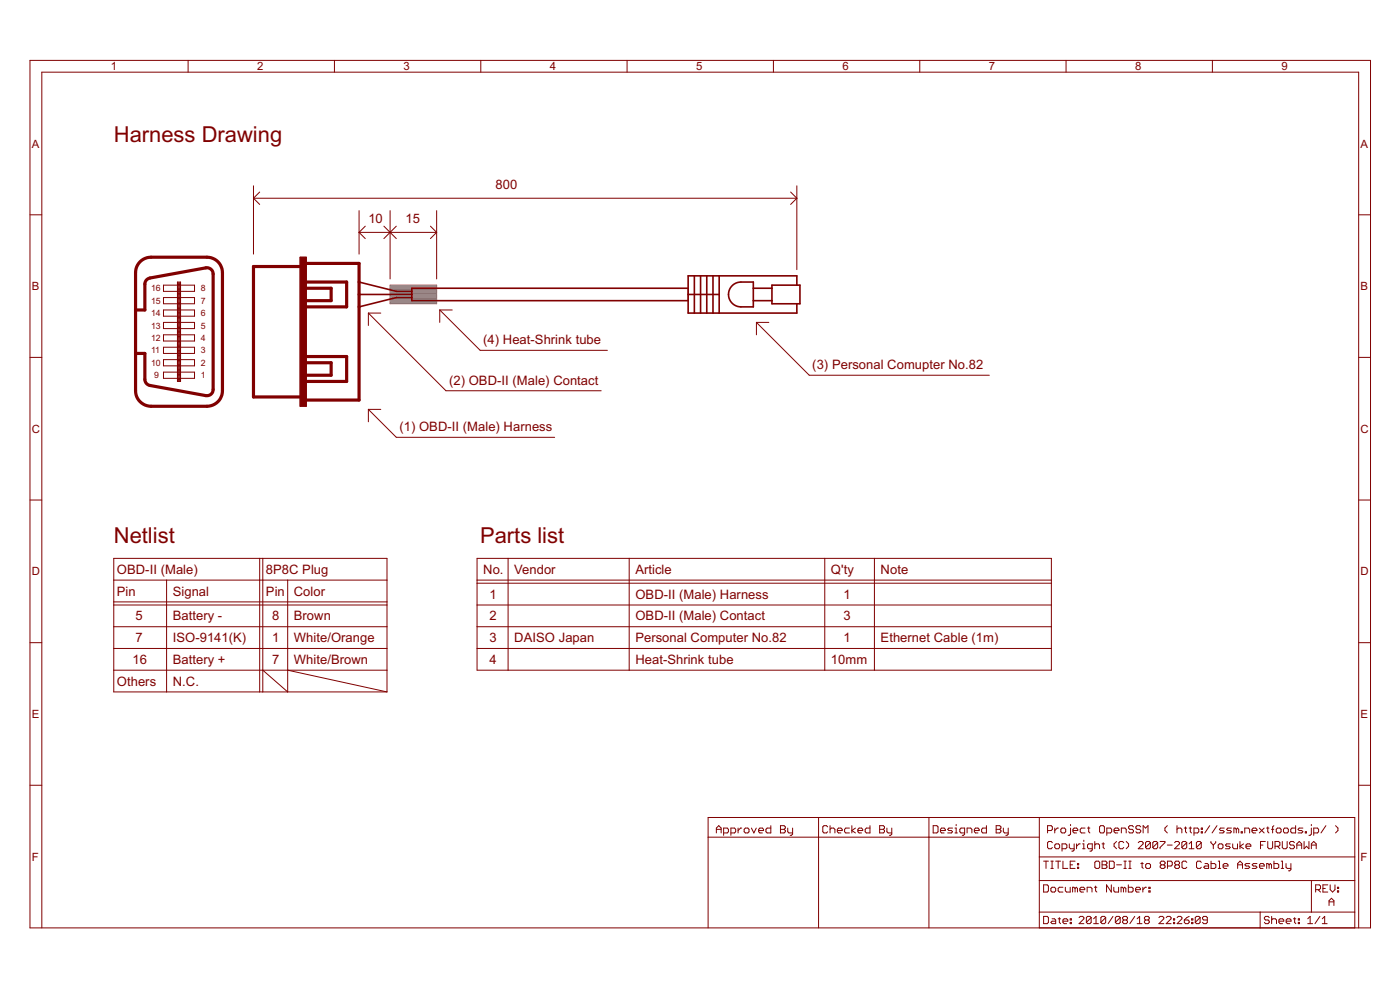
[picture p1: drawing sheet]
<svg xmlns="http://www.w3.org/2000/svg" width="420mm" height="297mm" viewBox="0 0 420 297" stroke-linecap="round" stroke-linejoin="round" font-family="sans-serif">
<defs><g id="words">
<g font-size="7.4" fill="#800000">
<text x="34.2" y="42.7">Harness Drawing</text>
<text x="34.2" y="162.9">Netlist</text>
<text x="144.1" y="162.9">Parts list</text>
</g>
<g font-size="4.4" fill="#800000">
<text x="148.8" y="56.7">800</text>
<text x="110.6" y="66.9">10</text>
<text x="121.7" y="66.9">15</text>
<text x="145" y="103.3">(4) Heat-Shrink tube</text>
<text x="243.8" y="110.7">(3) Personal Comupter No.82</text>
<text x="134.8" y="115.4">(2) OBD-II (Male) Contact</text>
<text x="119.9" y="129.3">(1) OBD-II (Male) Harness</text>
<text x="35.1" y="172.2">OBD-II (Male)</text>
<text x="79.8" y="172.2">8P8C Plug</text>
<text x="145" y="172.2">No.</text>
<text x="154.3" y="172.2">Vendor</text>
<text x="190.7" y="172.2">Article</text>
<text x="249.4" y="172.2">Q'ty</text>
<text x="264.3" y="172.2">Note</text>
<text x="35.1" y="178.7">Pin</text>
<text x="51.9" y="178.7">Signal</text>
<text x="79.8" y="178.7">Pin</text>
<text x="88.2" y="178.7">Color</text>
<text x="146.9" y="179.7">1</text>
<text x="190.7" y="179.7">OBD-II (Male) Harness</text>
<text x="253.1" y="179.7">1</text>
<text x="40.7" y="186.2">5</text>
<text x="51.9" y="186.2">Battery -</text>
<text x="81.7" y="186.2">8</text>
<text x="88.2" y="186.2">Brown</text>
<text x="146.9" y="186.2">2</text>
<text x="190.7" y="186.2">OBD-II (Male) Contact</text>
<text x="253.1" y="186.2">3</text>
<text x="40.7" y="192.7">7</text>
<text x="51.9" y="192.7">ISO-9141(K)</text>
<text x="81.7" y="192.7">1</text>
<text x="88.2" y="192.7">White/Orange</text>
<text x="146.9" y="192.7">3</text>
<text x="154.3" y="192.7">DAISO Japan</text>
<text x="190.7" y="192.7">Personal Computer No.82</text>
<text x="253.1" y="192.7">1</text>
<text x="264.3" y="192.7">Ethernet Cable (1m)</text>
<text x="39.7" y="199.2">16</text>
<text x="51.9" y="199.2">Battery +</text>
<text x="81.7" y="199.2">7</text>
<text x="88.2" y="199.2">White/Brown</text>
<text x="146.9" y="199.2">4</text>
<text x="190.7" y="199.2">Heat-Shrink tube</text>
<text x="249.4" y="199.2">10mm</text>
<text x="35.1" y="205.7">Others</text>
<text x="51.9" y="205.7">N.C.</text>
</g>
<g font-size="3.8" fill="#800000">
<text x="33.3" y="21.1">1</text>
<text x="77.2" y="21.1">2</text>
<text x="121.1" y="21.1">3</text>
<text x="165" y="21.1">4</text>
<text x="208.9" y="21.1">5</text>
<text x="252.9" y="21.1">6</text>
<text x="296.8" y="21.1">7</text>
<text x="340.7" y="21.1">8</text>
<text x="384.6" y="21.1">9</text>
<text x="9.6" y="44.3">A</text>
<text x="408.3" y="44.3">A</text>
<text x="9.6" y="87.1">B</text>
<text x="408.3" y="87.1">B</text>
<text x="9.6" y="129.9">C</text>
<text x="408.3" y="129.9">C</text>
<text x="9.6" y="172.6">D</text>
<text x="408.3" y="172.6">D</text>
<text x="9.6" y="215.4">E</text>
<text x="408.3" y="215.4">E</text>
<text x="9.6" y="258.2">F</text>
<text x="408.3" y="258.2">F</text>
</g>
<g font-size="2.9" fill="#800000">
<text x="45.3" y="87.4">16</text>
<text x="60.2" y="87.4">8</text>
<text x="45.3" y="91.1">15</text>
<text x="45.3" y="94.9">14</text>
<text x="60.2" y="94.9">6</text>
<text x="60.2" y="91.1">7</text>
<text x="45.3" y="98.6">13</text>
<text x="60.2" y="98.6">5</text>
<text x="45.3" y="102.3">12</text>
<text x="45.3" y="106.1">11</text>
<text x="60.2" y="106.1">3</text>
<text x="60.2" y="102.3">4</text>
<text x="45.3" y="109.8">10</text>
<text x="46.3" y="113.5">9</text>
<text x="60.2" y="113.5">1</text>
<text x="60.2" y="109.8">2</text>
</g>
</g></defs>
<g fill="#808080" stroke="#808080" stroke-width=".3">
<path d="M117.1 91.1h13.9z"/>
<path d="M131 85.6v5.5z"/>
<path d="M117.1 85.6h13.9z"/>
<path d="M117.1 85.6v5.5z"/>
<path d="M117.1 90.8h13.9z"/>
<path d="M117.1 90.6h13.9z"/>
<path d="M117.1 90.3h13.9z"/>
<path d="M117.1 90.1h13.9z"/>
<path d="M117.1 89.8h13.9z"/>
<path d="M117.1 89.6h13.9z"/>
<path d="M117.1 89.3h13.9z"/>
<path d="M117.1 89.1h13.9z"/>
<path d="M117.1 88.8h13.9z"/>
<path d="M117.1 88.6h13.9z"/>
<path d="M117.1 88.3h13.9z"/>
<path d="M117.1 88.1h13.9z"/>
<path d="M117.1 87.8h13.9z"/>
<path d="M117.1 87.6h13.9z"/>
<path d="M117.1 87.3h13.9z"/>
<path d="M117.1 87.1h13.9z"/>
<path d="M117.1 86.8h13.9z"/>
<path d="M117.1 86.6h13.9z"/>
<path d="M117.1 86.4h13.9z"/>
<path d="M117.1 86.1h13.9z"/>
<path d="M117.1 85.9h13.9z"/>
</g>
<g fill="#800000" stroke="#800000" stroke-width=".3">
<path d="M315.5 252.5l.3 .3z"/>
<path d="M314.7 252.5h.8z"/>
<path d="M314.7 252.5l-.3 .3z"/>
<path d="M314.4 252.8v1.5z"/>
<path d="M314.4 254.3l.3 .4z"/>
<path d="M314.7 254.7h.8z"/>
<path d="M315.8 254.3l-.3 .4z"/>
<path d="M316.9 254.7h.7z"/>
<path d="M318 254.3l-.4 .4z"/>
<path d="M318 253.6v.7z"/>
<path d="M317.6 253.2l.4 .4z"/>
<path d="M316.9 253.2h.7z"/>
<path d="M316.5 253.6l.4-.4z"/>
<path d="M316.5 253.6v.7z"/>
<path d="M316.5 254.3l.4 .4z"/>
<path d="M318.7 253.2v2.2z"/>
<path d="M318.7 253.2h1.1z"/>
<path d="M319.8 253.2l.4 .4z"/>
<path d="M320.2 253.6v.7z"/>
<path d="M320.2 254.3l-.4 .4z"/>
<path d="M318.7 254.7h1.1z"/>
<path d="M320.9 253.2v1.1z"/>
<path d="M320.9 254.3l.4 .4z"/>
<path d="M321.3 254.7h1.1z"/>
<path d="M322.4 253.2v1.8z"/>
<path d="M322.4 255l-.4 .4z"/>
<path d="M321.6 255.4h.4z"/>
<path d="M323.1 253.2v1.5z"/>
<path d="M323.1 253.9l.7-.7z"/>
<path d="M323.8 253.2h.4z"/>
<path d="M324.9 253.2h.4z"/>
<path d="M325.3 253.2v1.5z"/>
<path d="M324.9 254.7h.7z"/>
<path d="M325.3 252.1v.4z"/>
<path d="M327.1 255.4h.3z"/>
<path d="M327.4 255.4l.4-.4z"/>
<path d="M327.8 253.2v1.8z"/>
<path d="M326.7 253.2h1.1z"/>
<path d="M326.7 253.2l-.3 .4z"/>
<path d="M326.4 253.6v.7z"/>
<path d="M326.4 254.3l.3 .4z"/>
<path d="M326.7 254.7h1.1z"/>
<path d="M328.5 252.5v2.2z"/>
<path d="M328.5 253.6l.4-.4z"/>
<path d="M328.9 253.2h.7z"/>
<path d="M329.6 253.2l.4 .4z"/>
<path d="M330 253.6v1.1z"/>
<path d="M331.1 252.8v1.5z"/>
<path d="M331.1 254.3l.3 .4z"/>
<path d="M330.7 253.2h.7z"/>
<path d="M334.3 253.9l.8 .8z"/>
<path d="M334.3 253.2v.7z"/>
<path d="M334.3 253.2l.8-.7z"/>
<path d="M336.9 252.5l.3 .3z"/>
<path d="M336.2 252.5h.7z"/>
<path d="M336.2 252.5l-.4 .3z"/>
<path d="M335.8 252.8v1.5z"/>
<path d="M335.8 254.3l.4 .4z"/>
<path d="M336.2 254.7h.7z"/>
<path d="M337.2 254.3l-.3 .4z"/>
<path d="M338.7 253.9l-.7 .8z"/>
<path d="M338.7 253.2v.7z"/>
<path d="M338 252.5l.7 .7z"/>
<path d="M341.6 254.7h1.5z"/>
<path d="M341.6 254.7l1.5-1.5z"/>
<path d="M343.1 252.8v.4z"/>
<path d="M342.7 252.5l.4 .3z"/>
<path d="M342 252.5h.7z"/>
<path d="M341.6 252.8l.4-.3z"/>
<path d="M343.8 252.8v1.5z"/>
<path d="M343.8 252.8l.3-.3z"/>
<path d="M344.1 252.5h.8z"/>
<path d="M344.9 252.5l.3 .3z"/>
<path d="M345.2 252.8v1.5z"/>
<path d="M345.2 254.3l-.3 .4z"/>
<path d="M344.1 254.7h.8z"/>
<path d="M343.8 254.3l.3 .4z"/>
<path d="M343.8 254.3l1.4-1.5z"/>
<path d="M346 252.8v1.5z"/>
<path d="M346 252.8l.3-.3z"/>
<path d="M346.3 252.5h.8z"/>
<path d="M347.1 252.5l.3 .3z"/>
<path d="M347.4 252.8v1.5z"/>
<path d="M347.4 254.3l-.3 .4z"/>
<path d="M346.3 254.7h.8z"/>
<path d="M346 254.3l.3 .4z"/>
<path d="M346 254.3l1.4-1.5z"/>
<path d="M348.1 252.5h1.5z"/>
<path d="M349.6 252.5v.3z"/>
<path d="M348.1 254.3l1.5-1.5z"/>
<path d="M348.1 254.3v.4z"/>
<path d="M350.3 253.6h1.5z"/>
<path d="M352.5 254.7h1.5z"/>
<path d="M352.5 254.7l1.5-1.5z"/>
<path d="M354 252.8v.4z"/>
<path d="M353.6 252.5l.4 .3z"/>
<path d="M352.9 252.5h.7z"/>
<path d="M352.9 252.5l-.4 .3z"/>
<path d="M354.7 252.8v1.5z"/>
<path d="M354.7 252.8l.3-.3z"/>
<path d="M355 252.5h.8z"/>
<path d="M355.8 252.5l.4 .3z"/>
<path d="M356.2 252.8v1.5z"/>
<path d="M356.2 254.3l-.4 .4z"/>
<path d="M355 254.7h.8z"/>
<path d="M354.7 254.3l.3 .4z"/>
<path d="M354.7 254.3l1.5-1.5z"/>
<path d="M356.9 253.2l.7-.7z"/>
<path d="M357.6 252.5v2.2z"/>
<path d="M356.9 254.7h1.4z"/>
<path d="M359.1 252.8v1.5z"/>
<path d="M359.1 252.8l.3-.3z"/>
<path d="M359.4 252.5h.7z"/>
<path d="M360.1 252.5l.4 .3z"/>
<path d="M360.5 252.8v1.5z"/>
<path d="M360.5 254.3l-.4 .4z"/>
<path d="M359.4 254.7h.7z"/>
<path d="M359.1 254.3l.3 .4z"/>
<path d="M359.1 254.3l1.4-1.5z"/>
<path d="M363.4 252.5v.3z"/>
<path d="M363.4 252.8l.7 .8z"/>
<path d="M364.1 253.6l.7-.8z"/>
<path d="M364.8 252.5v.3z"/>
<path d="M364.1 253.6v1.1z"/>
<path d="M366 254.7h.7z"/>
<path d="M367 254.3l-.3 .4z"/>
<path d="M367 253.6v.7z"/>
<path d="M366.7 253.2l.3 .4z"/>
<path d="M366 253.2h.7z"/>
<path d="M366 253.2l-.4 .4z"/>
<path d="M365.6 253.6v.7z"/>
<path d="M365.6 254.3l.4 .4z"/>
<path d="M367.8 254.7h1.1z"/>
<path d="M369.2 254.3l-.3 .4z"/>
<path d="M368.9 253.9l.3 .4z"/>
<path d="M368.1 253.9h.8z"/>
<path d="M367.8 253.6l.3 .3z"/>
<path d="M367.8 253.6l.3-.4z"/>
<path d="M368.1 253.2h1.1z"/>
<path d="M370 253.2v1.1z"/>
<path d="M370 254.3l.3 .4z"/>
<path d="M370.3 254.7h1.1z"/>
<path d="M371.4 253.2v1.5z"/>
<path d="M372.1 252.5v2.2z"/>
<path d="M372.1 253.9l1.1 .8z"/>
<path d="M372.1 253.9l1.1-.7z"/>
<path d="M374.3 254.7h.7z"/>
<path d="M373.9 254.3l.4 .4z"/>
<path d="M373.9 253.6v.7z"/>
<path d="M373.9 253.6l.4-.4z"/>
<path d="M374.3 253.2h.7z"/>
<path d="M375 253.2l.4 .4z"/>
<path d="M375.4 253.6v.3z"/>
<path d="M373.9 253.9h1.5z"/>
<path d="M378.3 252.5v2.2z"/>
<path d="M378.3 252.5h1.5z"/>
<path d="M378.3 253.6h.7z"/>
<path d="M380.5 252.5v1.8z"/>
<path d="M380.5 254.3l.3 .4z"/>
<path d="M380.8 254.7h.8z"/>
<path d="M381.9 254.3l-.3 .4z"/>
<path d="M381.9 252.5v1.8z"/>
<path d="M382.7 252.5v2.2z"/>
<path d="M382.7 252.5h1.1z"/>
<path d="M383.8 252.5l.3 .3z"/>
<path d="M384.1 252.8v.8z"/>
<path d="M384.1 253.6l-.3 .3z"/>
<path d="M382.7 253.9h1.1z"/>
<path d="M383.4 253.9l.7 .8z"/>
<path d="M384.8 252.5v1.8z"/>
<path d="M384.8 254.3l.4 .4z"/>
<path d="M385.2 254.7h.7z"/>
<path d="M386.3 254.3l-.4 .4z"/>
<path d="M386.3 252.5v1.8z"/>
<path d="M388.1 252.5l.4 .3z"/>
<path d="M387.4 252.5h.7z"/>
<path d="M387.4 252.5l-.4 .3z"/>
<path d="M387 252.8v.4z"/>
<path d="M387 253.2l.4 .4z"/>
<path d="M387.4 253.6h.7z"/>
<path d="M388.1 253.6l.4 .3z"/>
<path d="M388.5 253.9v.4z"/>
<path d="M388.5 254.3l-.4 .4z"/>
<path d="M387.4 254.7h.7z"/>
<path d="M387 254.3l.4 .4z"/>
<path d="M389.2 253.2v1.5z"/>
<path d="M389.2 253.2l.7-.7z"/>
<path d="M389.9 252.5l.8 .7z"/>
<path d="M390.7 253.2v1.5z"/>
<path d="M389.2 253.6h1.5z"/>
<path d="M391.4 252.5v2.2z"/>
<path d="M392.1 253.9l-.7 .8z"/>
<path d="M392.1 253.9l.7 .8z"/>
<path d="M392.8 252.5v2.2z"/>
<path d="M393.6 253.2v1.5z"/>
<path d="M393.6 253.2l.7-.7z"/>
<path d="M394.3 252.5l.7 .7z"/>
<path d="M395 253.2v1.5z"/>
<path d="M393.6 253.6h1.4z"/>
<path d="M314.4 247.7v2.2z"/>
<path d="M314.4 247.7h1.1z"/>
<path d="M315.5 247.7l.3 .4z"/>
<path d="M315.8 248.1v.7z"/>
<path d="M315.8 248.8l-.3 .4z"/>
<path d="M314.4 249.2h1.1z"/>
<path d="M316.5 248.5v1.4z"/>
<path d="M316.5 249.2l.8-.7z"/>
<path d="M317.3 248.5h.3z"/>
<path d="M318.7 249.9h.8z"/>
<path d="M319.5 249.9l.3-.3z"/>
<path d="M319.8 248.8v.8z"/>
<path d="M319.5 248.5l.3 .3z"/>
<path d="M318.7 248.5h.8z"/>
<path d="M318.7 248.5l-.3 .3z"/>
<path d="M318.4 248.8v.8z"/>
<path d="M318.4 249.6l.3 .3z"/>
<path d="M320.5 250.6h.4z"/>
<path d="M320.9 250.6l.4-.3z"/>
<path d="M321.3 248.5v1.8z"/>
<path d="M321.3 247.4v.3z"/>
<path d="M322.4 249.9h.7z"/>
<path d="M322 249.6l.4 .3z"/>
<path d="M322 248.8v.8z"/>
<path d="M322.4 248.5l-.4 .3z"/>
<path d="M322.4 248.5h.7z"/>
<path d="M323.1 248.5l.3 .3z"/>
<path d="M323.4 248.8v.4z"/>
<path d="M322 249.2h1.4z"/>
<path d="M324.5 248.5h1.1z"/>
<path d="M324.5 248.5l-.3 .3z"/>
<path d="M324.2 248.8v.8z"/>
<path d="M324.2 249.6l.3 .3z"/>
<path d="M324.5 249.9h1.1z"/>
<path d="M326.7 248.1v1.5z"/>
<path d="M326.7 249.6l.4 .3z"/>
<path d="M326.4 248.5h.7z"/>
<path d="M330.3 247.7h.8z"/>
<path d="M330.3 247.7l-.3 .4z"/>
<path d="M330 248.1v1.5z"/>
<path d="M330 249.6l.3 .3z"/>
<path d="M330.3 249.9h.8z"/>
<path d="M331.1 249.9l.3-.3z"/>
<path d="M331.4 248.1v1.5z"/>
<path d="M331.1 247.7l.3 .4z"/>
<path d="M332.2 248.5v2.1z"/>
<path d="M332.2 248.5h1.1z"/>
<path d="M333.3 248.5l.3 .3z"/>
<path d="M333.6 248.8v.8z"/>
<path d="M333.6 249.6l-.3 .3z"/>
<path d="M332.2 249.9h1.1z"/>
<path d="M334.7 249.9h.7z"/>
<path d="M334.3 249.6l.4 .3z"/>
<path d="M334.3 248.8v.8z"/>
<path d="M334.7 248.5l-.4 .3z"/>
<path d="M334.7 248.5h.7z"/>
<path d="M335.4 248.5l.4 .3z"/>
<path d="M335.8 248.8v.4z"/>
<path d="M334.3 249.2h1.5z"/>
<path d="M336.5 248.5v1.4z"/>
<path d="M336.5 248.5h1.1z"/>
<path d="M337.6 248.5l.4 .3z"/>
<path d="M338 248.8v1.1z"/>
<path d="M339.8 247.7l.4 .4z"/>
<path d="M339.1 247.7h.7z"/>
<path d="M339.1 247.7l-.4 .4z"/>
<path d="M338.7 248.1v.4z"/>
<path d="M338.7 248.5l.4 .3z"/>
<path d="M339.1 248.8h.7z"/>
<path d="M339.8 248.8l.4 .4z"/>
<path d="M340.2 249.2v.4z"/>
<path d="M340.2 249.6l-.4 .3z"/>
<path d="M339.1 249.9h.7z"/>
<path d="M338.7 249.6l.4 .3z"/>
<path d="M342 247.7l.3 .4z"/>
<path d="M341.2 247.7h.8z"/>
<path d="M341.2 247.7l-.3 .4z"/>
<path d="M340.9 248.1v.4z"/>
<path d="M340.9 248.5l.3 .3z"/>
<path d="M341.2 248.8h.8z"/>
<path d="M342 248.8l.3 .4z"/>
<path d="M342.3 249.2v.4z"/>
<path d="M342.3 249.6l-.3 .3z"/>
<path d="M341.2 249.9h.8z"/>
<path d="M340.9 249.6l.3 .3z"/>
<path d="M343.1 247.7v2.2z"/>
<path d="M343.1 247.7l.7 .8z"/>
<path d="M343.8 248.5l.7-.8z"/>
<path d="M344.5 247.7v2.2z"/>
<path d="M349.6 249.2l.7 .7z"/>
<path d="M349.6 248.5v.7z"/>
<path d="M349.6 248.5l.7-.8z"/>
<path d="M353.2 247.7v2.2z"/>
<path d="M353.2 248.8l.4-.3z"/>
<path d="M353.6 248.5h.7z"/>
<path d="M354.3 248.5l.4 .3z"/>
<path d="M354.7 248.8v1.1z"/>
<path d="M355.8 248.1v1.5z"/>
<path d="M355.8 249.6l.4 .3z"/>
<path d="M355.4 248.5h.8z"/>
<path d="M357.2 248.1v1.5z"/>
<path d="M357.2 249.6l.4 .3z"/>
<path d="M356.9 248.5h.7z"/>
<path d="M358.3 248.5v2.1z"/>
<path d="M358.3 248.5h1.1z"/>
<path d="M359.4 248.5l.4 .3z"/>
<path d="M359.8 248.8v.8z"/>
<path d="M359.8 249.6l-.4 .3z"/>
<path d="M358.3 249.9h1.1z"/>
<path d="M360.5 248.5h.4z"/>
<path d="M360.9 248.5v.3z"/>
<path d="M360.5 248.8h.4z"/>
<path d="M360.5 248.5v.3z"/>
<path d="M360.5 249.6h.4z"/>
<path d="M360.9 249.6v.3z"/>
<path d="M360.5 249.9h.4z"/>
<path d="M360.5 249.6v.3z"/>
<path d="M363.1 247.7l-1.5 2.2z"/>
<path d="M365.2 247.7l-1.4 2.2z"/>
<path d="M366 249.9h1z"/>
<path d="M367 249.9l.4-.3z"/>
<path d="M367 249.2l.4 .4z"/>
<path d="M366.3 249.2h.7z"/>
<path d="M366 248.8l.3 .4z"/>
<path d="M366.3 248.5l-.3 .3z"/>
<path d="M366.3 248.5h1.1z"/>
<path d="M368.1 249.9h1.1z"/>
<path d="M369.2 249.9l.4-.3z"/>
<path d="M369.2 249.2l.4 .4z"/>
<path d="M368.5 249.2h.7z"/>
<path d="M368.1 248.8l.4 .4z"/>
<path d="M368.5 248.5l-.4 .3z"/>
<path d="M368.5 248.5h1.1z"/>
<path d="M370.3 248.5v1.4z"/>
<path d="M370.3 248.5h.4z"/>
<path d="M370.7 248.5l.3 .3z"/>
<path d="M371 248.8v1.1z"/>
<path d="M371.4 248.5l-.4 .3z"/>
<path d="M371.4 248.5l.4 .3z"/>
<path d="M371.8 248.8v1.1z"/>
<path d="M372.5 249.6v.3z"/>
<path d="M372.5 249.6h.4z"/>
<path d="M372.9 249.6v.3z"/>
<path d="M372.5 249.9h.4z"/>
<path d="M373.6 248.5v1.4z"/>
<path d="M373.6 248.5h1.1z"/>
<path d="M374.7 248.5l.3 .3z"/>
<path d="M375 248.8v1.1z"/>
<path d="M376.1 249.9h.8z"/>
<path d="M375.8 249.6l.3 .3z"/>
<path d="M375.8 248.8v.8z"/>
<path d="M376.1 248.5l-.3 .3z"/>
<path d="M376.1 248.5h.8z"/>
<path d="M376.9 248.5l.3 .3z"/>
<path d="M377.2 248.8v.4z"/>
<path d="M375.8 249.2h1.4z"/>
<path d="M377.9 248.5l1.5 1.4z"/>
<path d="M377.9 249.9l1.5-1.4z"/>
<path d="M380.5 248.1v1.5z"/>
<path d="M380.5 249.6l.3 .3z"/>
<path d="M380.1 248.5h.7z"/>
<path d="M381.9 248.1v1.8z"/>
<path d="M381.9 248.1l.4-.4z"/>
<path d="M381.6 248.8h.7z"/>
<path d="M383.4 249.9h.7z"/>
<path d="M384.1 249.9l.4-.3z"/>
<path d="M384.5 248.8v.8z"/>
<path d="M384.1 248.5l.4 .3z"/>
<path d="M383.4 248.5h.7z"/>
<path d="M383.4 248.5l-.4 .3z"/>
<path d="M383 248.8v.8z"/>
<path d="M383 249.6l.4 .3z"/>
<path d="M385.6 249.9h.7z"/>
<path d="M386.3 249.9l.4-.3z"/>
<path d="M386.7 248.8v.8z"/>
<path d="M386.3 248.5l.4 .3z"/>
<path d="M385.6 248.5h.7z"/>
<path d="M385.6 248.5l-.4 .3z"/>
<path d="M385.2 248.8v.8z"/>
<path d="M385.2 249.6l.4 .3z"/>
<path d="M388.8 247.7v2.2z"/>
<path d="M387.7 249.9h1.1z"/>
<path d="M387.4 249.6l.3 .3z"/>
<path d="M387.4 248.8v.8z"/>
<path d="M387.7 248.5l-.3 .3z"/>
<path d="M387.7 248.5h1.1z"/>
<path d="M389.6 249.9h1.1z"/>
<path d="M390.7 249.9l.3-.3z"/>
<path d="M390.7 249.2l.3 .4z"/>
<path d="M389.9 249.2h.8z"/>
<path d="M389.6 248.8l.3 .4z"/>
<path d="M389.9 248.5l-.3 .3z"/>
<path d="M389.9 248.5h1.1z"/>
<path d="M391.7 249.6v.3z"/>
<path d="M391.7 249.6h.4z"/>
<path d="M392.1 249.6v.3z"/>
<path d="M391.7 249.9h.4z"/>
<path d="M392.8 250.6h.4z"/>
<path d="M393.2 250.6l.4-.3z"/>
<path d="M393.6 248.5v1.8z"/>
<path d="M393.6 247.4v.3z"/>
<path d="M394.3 248.5v2.1z"/>
<path d="M394.3 248.5h1.1z"/>
<path d="M395.4 248.5l.3 .3z"/>
<path d="M395.7 248.8v.8z"/>
<path d="M395.7 249.6l-.3 .3z"/>
<path d="M394.3 249.9h1.1z"/>
<path d="M397.9 247.7l-1.4 2.2z"/>
<path d="M400.8 249.9l.7-.7z"/>
<path d="M401.5 248.5v.7z"/>
<path d="M400.8 247.7l.7 .8z"/>
<path d="M398.9 270.2v1.5z"/>
<path d="M398.9 270.2l.7-.7z"/>
<path d="M399.6 269.5l.7 .7z"/>
<path d="M400.3 270.2v1.5z"/>
<path d="M398.9 270.6h1.4z"/>
<path d="M278.8 245.3h33.1z"/>
<path d="M278.8 245.3v5.9z"/>
<path d="M278.8 251.2v27.2z"/>
<path d="M278.8 251.2h33.1z"/>
<path d="M280.1 247.7v2.2z"/>
<path d="M280.1 249.9h1.1z"/>
<path d="M281.2 249.9l.3-.3z"/>
<path d="M281.5 248.1v1.5z"/>
<path d="M281.2 247.7l.3 .4z"/>
<path d="M280.1 247.7h1.1z"/>
<path d="M282.6 249.9h.7z"/>
<path d="M282.2 249.6l.4 .3z"/>
<path d="M282.2 248.8v.8z"/>
<path d="M282.6 248.5l-.4 .3z"/>
<path d="M282.6 248.5h.7z"/>
<path d="M283.3 248.5l.4 .3z"/>
<path d="M283.7 248.8v.4z"/>
<path d="M282.2 249.2h1.5z"/>
<path d="M284.4 249.9h1.1z"/>
<path d="M285.5 249.9l.4-.3z"/>
<path d="M285.5 249.2l.4 .4z"/>
<path d="M284.8 249.2h.7z"/>
<path d="M284.4 248.8l.4 .4z"/>
<path d="M284.8 248.5l-.4 .3z"/>
<path d="M284.8 248.5h1.1z"/>
<path d="M286.6 248.5h.4z"/>
<path d="M287 248.5v1.4z"/>
<path d="M286.6 249.9h.7z"/>
<path d="M287 247.4v.3z"/>
<path d="M288.8 250.6h.3z"/>
<path d="M289.1 250.6l.4-.3z"/>
<path d="M289.5 248.5v1.8z"/>
<path d="M288.4 248.5h1.1z"/>
<path d="M288.4 248.5l-.3 .3z"/>
<path d="M288.1 248.8v.8z"/>
<path d="M288.1 249.6l.3 .3z"/>
<path d="M288.4 249.9h1.1z"/>
<path d="M290.2 248.5v1.4z"/>
<path d="M290.2 248.5h1.1z"/>
<path d="M291.3 248.5l.4 .3z"/>
<path d="M291.7 248.8v1.1z"/>
<path d="M292.8 249.9h.7z"/>
<path d="M292.4 249.6l.4 .3z"/>
<path d="M292.4 248.8v.8z"/>
<path d="M292.8 248.5l-.4 .3z"/>
<path d="M292.8 248.5h.7z"/>
<path d="M293.5 248.5l.4 .3z"/>
<path d="M293.9 248.8v.4z"/>
<path d="M292.4 249.2h1.5z"/>
<path d="M296 247.7v2.2z"/>
<path d="M295 249.9h1z"/>
<path d="M294.6 249.6l.4 .3z"/>
<path d="M294.6 248.8v.8z"/>
<path d="M295 248.5l-.4 .3z"/>
<path d="M295 248.5h1z"/>
<path d="M299 247.7v2.2z"/>
<path d="M299 247.7h1z"/>
<path d="M300 247.7l.4 .4z"/>
<path d="M300.4 248.1v.4z"/>
<path d="M300.4 248.5l-.4 .3z"/>
<path d="M300 248.8l.4 .4z"/>
<path d="M300.4 249.2v.4z"/>
<path d="M300.4 249.6l-.4 .3z"/>
<path d="M299 249.9h1z"/>
<path d="M299 248.8h1z"/>
<path d="M301.1 248.5v1.1z"/>
<path d="M301.1 249.6l.4 .3z"/>
<path d="M301.5 249.9h1.1z"/>
<path d="M302.6 248.5v1.8z"/>
<path d="M302.6 250.3l-.4 .3z"/>
<path d="M301.9 250.6h.3z"/>
<path d="M245.7 245.3h33.1z"/>
<path d="M245.7 251.2v27.2z"/>
<path d="M245.7 245.3v5.9z"/>
<path d="M245.7 251.2h33.1z"/>
<path d="M212.5 251.2h33.2z"/>
<path d="M212.5 245.3h33.2z"/>
<path d="M212.5 245.3v5.9z"/>
<path d="M212.5 251.2v27.2z"/>
<path d="M248 247.7l.4 .4z"/>
<path d="M247.3 247.7h.7z"/>
<path d="M247.3 247.7l-.4 .4z"/>
<path d="M246.9 248.1v1.5z"/>
<path d="M246.9 249.6l.4 .3z"/>
<path d="M247.3 249.9h.7z"/>
<path d="M248 249.9l.4-.3z"/>
<path d="M249.1 247.7v2.2z"/>
<path d="M249.5 248.5l-.4 .3z"/>
<path d="M249.5 248.5h.7z"/>
<path d="M250.2 248.5l.4 .3z"/>
<path d="M250.6 248.8v1.1z"/>
<path d="M251.7 249.9h.7z"/>
<path d="M251.3 249.6l.4 .3z"/>
<path d="M251.3 248.8v.8z"/>
<path d="M251.7 248.5l-.4 .3z"/>
<path d="M251.7 248.5h.7z"/>
<path d="M252.4 248.5l.4 .3z"/>
<path d="M252.8 248.8v.4z"/>
<path d="M251.3 249.2h1.5z"/>
<path d="M253.8 248.5h1.1z"/>
<path d="M253.8 248.5l-.3 .3z"/>
<path d="M253.5 248.8v.8z"/>
<path d="M253.5 249.6l.3 .3z"/>
<path d="M253.8 249.9h1.1z"/>
<path d="M255.7 247.7v2.2z"/>
<path d="M255.7 249.2l1 .7z"/>
<path d="M255.7 249.2l1-.7z"/>
<path d="M257.8 249.9h.8z"/>
<path d="M257.5 249.6l.3 .3z"/>
<path d="M257.5 248.8v.8z"/>
<path d="M257.8 248.5l-.3 .3z"/>
<path d="M257.8 248.5h.8z"/>
<path d="M258.6 248.5l.3 .3z"/>
<path d="M258.9 248.8v.4z"/>
<path d="M257.5 249.2h1.4z"/>
<path d="M261.1 247.7v2.2z"/>
<path d="M260 249.9h1.1z"/>
<path d="M259.7 249.6l.3 .3z"/>
<path d="M259.7 248.8v.8z"/>
<path d="M260 248.5l-.3 .3z"/>
<path d="M260 248.5h1.1z"/>
<path d="M264 247.7v2.2z"/>
<path d="M264 247.7h1.1z"/>
<path d="M265.1 247.7l.4 .4z"/>
<path d="M265.5 248.1v.4z"/>
<path d="M265.5 248.5l-.4 .3z"/>
<path d="M265.1 248.8l.4 .4z"/>
<path d="M265.5 249.2v.4z"/>
<path d="M265.5 249.6l-.4 .3z"/>
<path d="M264 249.9h1.1z"/>
<path d="M264 248.8h1.1z"/>
<path d="M266.2 248.5v1.1z"/>
<path d="M266.2 249.6l.4 .3z"/>
<path d="M266.6 249.9h1z"/>
<path d="M267.6 248.5v1.8z"/>
<path d="M267.6 250.3l-.3 .3z"/>
<path d="M266.9 250.6h.4z"/>
<path d="M215 248.5v1.4z"/>
<path d="M215 248.5l.7-.8z"/>
<path d="M215.7 247.7l.7 .8z"/>
<path d="M216.4 248.5v1.4z"/>
<path d="M215 248.8h1.4z"/>
<path d="M217.2 248.5v2.1z"/>
<path d="M217.2 248.5h1z"/>
<path d="M218.2 248.5l.4 .3z"/>
<path d="M218.6 248.8v.8z"/>
<path d="M218.6 249.6l-.4 .3z"/>
<path d="M217.2 249.9h1z"/>
<path d="M219.4 248.5v2.1z"/>
<path d="M219.4 248.5h1z"/>
<path d="M220.4 248.5l.4 .3z"/>
<path d="M220.8 248.8v.8z"/>
<path d="M220.8 249.6l-.4 .3z"/>
<path d="M219.4 249.9h1z"/>
<path d="M221.5 248.5v1.4z"/>
<path d="M221.5 249.2l.7-.7z"/>
<path d="M222.2 248.5h.4z"/>
<path d="M223.7 249.9h.7z"/>
<path d="M224.4 249.9l.4-.3z"/>
<path d="M224.8 248.8v.8z"/>
<path d="M224.4 248.5l.4 .3z"/>
<path d="M223.7 248.5h.7z"/>
<path d="M223.7 248.5l-.4 .3z"/>
<path d="M223.3 248.8v.8z"/>
<path d="M223.3 249.6l.4 .3z"/>
<path d="M225.5 248.5l.8 1.4z"/>
<path d="M227 248.5l-.7 1.4z"/>
<path d="M228 249.9h.8z"/>
<path d="M227.7 249.6l.3 .3z"/>
<path d="M227.7 248.8v.8z"/>
<path d="M228 248.5l-.3 .3z"/>
<path d="M228 248.5h.8z"/>
<path d="M228.8 248.5l.4 .3z"/>
<path d="M229.2 248.8v.4z"/>
<path d="M227.7 249.2h1.5z"/>
<path d="M231.3 247.7v2.2z"/>
<path d="M230.2 249.9h1.1z"/>
<path d="M229.9 249.6l.3 .3z"/>
<path d="M229.9 248.8v.8z"/>
<path d="M230.2 248.5l-.3 .3z"/>
<path d="M230.2 248.5h1.1z"/>
<path d="M234.2 247.7v2.2z"/>
<path d="M234.2 247.7h1.1z"/>
<path d="M235.3 247.7l.4 .4z"/>
<path d="M235.7 248.1v.4z"/>
<path d="M235.7 248.5l-.4 .3z"/>
<path d="M235.3 248.8l.4 .4z"/>
<path d="M235.7 249.2v.4z"/>
<path d="M235.3 249.9l.4-.3z"/>
<path d="M234.2 249.9h1.1z"/>
<path d="M234.2 248.8h1.1z"/>
<path d="M236.4 248.5v1.1z"/>
<path d="M236.4 249.6l.4 .3z"/>
<path d="M236.8 249.9h1.1z"/>
<path d="M237.9 248.5v1.8z"/>
<path d="M237.5 250.6l.4-.3z"/>
<path d="M237.1 250.6h.4z"/>
<path d="M206.5 86.5v3.7z"/>
<path d="M90.1 119.1v2.8z"/>
<path d="M90.1 121.9h1.8z"/>
<path d="M91.9 120v1.9z"/>
<path d="M91.9 77.2v1.8z"/>
<path d="M90.1 77.2h1.8z"/>
<path d="M90.1 77.2v2.8z"/>
<path d="M91.9 79v28z"/>
<path d="M91.9 107v1.8z"/>
<path d="M91.9 108.8v3.8z"/>
<path d="M91.9 112.6v1.8z"/>
<path d="M91.9 114.4v5.6z"/>
<path d="M90.1 80v39.1z"/>
<path d="M53.3 114.4h.9z"/>
<path d="M53.3 84.6v29.8z"/>
<path d="M53.3 84.6h.9z"/>
<path d="M54.2 84.6v29.8z"/>
<path d="M53.3 114.1h.9z"/>
<path d="M53.3 113.9h.9z"/>
<path d="M53.3 113.6h.9z"/>
<path d="M53.3 113.4h.9z"/>
<path d="M53.3 113.1h.9z"/>
<path d="M53.3 112.9h.9z"/>
<path d="M53.3 112.6h.9z"/>
<path d="M53.3 112.4h.9z"/>
<path d="M53.3 112.1h.9z"/>
<path d="M53.3 111.9h.9z"/>
<path d="M53.3 111.6h.9z"/>
<path d="M53.3 111.4h.9z"/>
<path d="M53.3 111.1h.9z"/>
<path d="M53.3 110.9h.9z"/>
<path d="M53.3 110.6h.9z"/>
<path d="M53.3 110.4h.9z"/>
<path d="M53.3 110.1h.9z"/>
<path d="M53.3 109.9h.9z"/>
<path d="M53.3 109.6h.9z"/>
<path d="M53.3 109.4h.9z"/>
<path d="M53.3 109.2h.9z"/>
<path d="M53.3 108.9h.9z"/>
<path d="M53.3 108.6h.9z"/>
<path d="M53.3 108.4h.9z"/>
<path d="M53.3 108.2h.9z"/>
<path d="M53.3 107.9h.9z"/>
<path d="M53.3 107.7h.9z"/>
<path d="M53.3 107.4h.9z"/>
<path d="M53.3 107.2h.9z"/>
<path d="M53.3 106.9h.9z"/>
<path d="M53.3 106.7h.9z"/>
<path d="M53.3 106.4h.9z"/>
<path d="M53.3 106.2h.9z"/>
<path d="M53.3 105.9h.9z"/>
<path d="M53.3 105.7h.9z"/>
<path d="M53.3 105.4h.9z"/>
<path d="M53.3 105.2h.9z"/>
<path d="M53.3 104.9h.9z"/>
<path d="M53.3 104.7h.9z"/>
<path d="M53.3 104.4h.9z"/>
<path d="M53.3 104.2h.9z"/>
<path d="M53.3 103.9h.9z"/>
<path d="M53.3 103.7h.9z"/>
<path d="M53.3 103.4h.9z"/>
<path d="M53.3 103.2h.9z"/>
<path d="M53.3 103h.9z"/>
<path d="M53.3 102.7h.9z"/>
<path d="M53.3 102.5h.9z"/>
<path d="M53.3 102.2h.9z"/>
<path d="M53.3 102h.9z"/>
<path d="M53.3 101.7h.9z"/>
<path d="M53.3 101.5h.9z"/>
<path d="M53.3 101.2h.9z"/>
<path d="M53.3 101h.9z"/>
<path d="M53.3 100.7h.9z"/>
<path d="M53.3 100.5h.9z"/>
<path d="M53.3 100.2h.9z"/>
<path d="M53.3 100h.9z"/>
<path d="M53.3 99.7h.9z"/>
<path d="M53.3 99.5h.9z"/>
<path d="M53.3 99.2h.9z"/>
<path d="M53.3 99h.9z"/>
<path d="M53.3 98.7h.9z"/>
<path d="M53.3 98.5h.9z"/>
<path d="M53.3 98.3h.9z"/>
<path d="M53.3 98h.9z"/>
<path d="M53.3 97.7h.9z"/>
<path d="M53.3 97.5h.9z"/>
<path d="M53.3 97.3h.9z"/>
<path d="M53.3 97h.9z"/>
<path d="M53.3 96.8h.9z"/>
<path d="M53.3 96.5h.9z"/>
<path d="M53.3 96.3h.9z"/>
<path d="M53.3 96h.9z"/>
<path d="M53.3 95.8h.9z"/>
<path d="M53.3 95.5h.9z"/>
<path d="M53.3 95.3h.9z"/>
<path d="M53.3 95h.9z"/>
<path d="M53.3 94.8h.9z"/>
<path d="M53.3 94.5h.9z"/>
<path d="M53.3 94.3h.9z"/>
<path d="M53.3 94h.9z"/>
<path d="M53.3 93.8h.9z"/>
<path d="M53.3 93.5h.9z"/>
<path d="M53.3 93.3h.9z"/>
<path d="M53.3 93h.9z"/>
<path d="M53.3 92.8h.9z"/>
<path d="M53.3 92.5h.9z"/>
<path d="M53.3 92.3h.9z"/>
<path d="M53.3 92.1h.9z"/>
<path d="M53.3 91.8h.9z"/>
<path d="M53.3 91.5h.9z"/>
<path d="M53.3 91.3h.9z"/>
<path d="M53.3 91.1h.9z"/>
<path d="M53.3 90.8h.9z"/>
<path d="M53.3 90.6h.9z"/>
<path d="M53.3 90.3h.9z"/>
<path d="M53.3 90.1h.9z"/>
<path d="M53.3 89.8h.9z"/>
<path d="M53.3 89.6h.9z"/>
<path d="M53.3 89.3h.9z"/>
<path d="M53.3 89.1h.9z"/>
<path d="M53.3 88.8h.9z"/>
<path d="M53.3 88.6h.9z"/>
<path d="M53.3 88.3h.9z"/>
<path d="M53.3 88.1h.9z"/>
<path d="M53.3 87.8h.9z"/>
<path d="M53.3 87.6h.9z"/>
<path d="M53.3 87.3h.9z"/>
<path d="M53.3 87.1h.9z"/>
<path d="M53.3 86.8h.9z"/>
<path d="M53.3 86.6h.9z"/>
<path d="M53.3 86.4h.9z"/>
<path d="M53.3 86.1h.9z"/>
<path d="M53.3 85.9h.9z"/>
<path d="M53.3 85.6h.9z"/>
<path d="M53.3 85.4h.9z"/>
<path d="M53.3 85.1h.9z"/>
<path d="M53.3 84.9h.9z"/>
<path d="M49.1 85.6h9.3z"/>
<path d="M49.1 85.6v1.8z"/>
<path d="M49.1 87.4h9.3z"/>
<path d="M58.4 85.6v1.8z"/>
<path d="M49.1 89.3h9.3z"/>
<path d="M49.1 89.3v1.8z"/>
<path d="M49.1 91.1h9.3z"/>
<path d="M58.4 89.3v1.8z"/>
<path d="M49.1 93h9.3z"/>
<path d="M49.1 93v1.9z"/>
<path d="M49.1 94.9h9.3z"/>
<path d="M58.4 93v1.9z"/>
<path d="M49.1 96.7h9.3z"/>
<path d="M49.1 96.7v1.9z"/>
<path d="M49.1 98.6h9.3z"/>
<path d="M58.4 96.7v1.9z"/>
<path d="M49.1 100.5h9.3z"/>
<path d="M49.1 100.5v1.8z"/>
<path d="M49.1 102.3h9.3z"/>
<path d="M58.4 100.5v1.8z"/>
<path d="M49.1 104.2h9.3z"/>
<path d="M49.1 104.2v1.8z"/>
<path d="M49.1 106h9.3z"/>
<path d="M58.4 104.2v1.8z"/>
<path d="M49.1 107.9h9.3z"/>
<path d="M49.1 107.9v1.9z"/>
<path d="M49.1 109.8h9.3z"/>
<path d="M58.4 107.9v1.9z"/>
<path d="M49.1 111.7h9.3z"/>
<path d="M49.1 111.7v1.8z"/>
<path d="M49.1 113.5h9.3z"/>
<path d="M58.4 111.7v1.8z"/>
<path d="M117.1 69.7v14z"/>
<path d="M117.1 63.2v6.5z"/>
<path d="M131 69.7v14z"/>
<path d="M131 63.2v6.5z"/>
<path d="M117.1 69.7l1.8-1.8z"/>
<path d="M117.1 69.7l1.8 1.9z"/>
<path d="M117.1 69.7h13.9z"/>
<path d="M129.2 67.9l1.8 1.8z"/>
<path d="M131 69.7l-1.8 1.9z"/>
<path d="M107.8 69.7v6.5z"/>
<path d="M107.8 63.2v6.5z"/>
<path d="M115.2 67.9l1.9 1.8z"/>
<path d="M117.1 69.7l-1.9 1.9z"/>
<path d="M107.8 69.7h9.3z"/>
<path d="M107.8 69.7l1.8-1.8z"/>
<path d="M107.8 69.7l1.8 1.9z"/>
<path d="M76.1 59.5v16.7z"/>
<path d="M76.1 55.8v3.7z"/>
<path d="M239.1 59.5v21.4z"/>
<path d="M239.1 55.8v3.7z"/>
<path d="M237.3 57.6l1.8 1.9z"/>
<path d="M239.1 59.5l-1.8 1.8z"/>
<path d="M76.1 59.5h163z"/>
<path d="M76.1 59.5l1.8-1.9z"/>
<path d="M76.1 59.5l1.8 1.8z"/>
<path d="M34.1 201.1v6.5z"/>
<path d="M34.1 201.1h44.8z"/>
<path d="M78.9 201.1h7.4z"/>
<path d="M86.3 201.1h29.8z"/>
<path d="M116.1 201.1v6.5z"/>
<path d="M86.3 207.6h29.8z"/>
<path d="M78.9 207.6h7.4z"/>
<path d="M77.9 207.6h1z"/>
<path d="M50 207.6h27.9z"/>
<path d="M34.1 207.6h15.9z"/>
<path d="M34.1 194.6v6.5z"/>
<path d="M34.1 194.6h82z"/>
<path d="M116.1 194.6v6.5z"/>
<path d="M34.1 188v6.6z"/>
<path d="M34.1 188h82z"/>
<path d="M116.1 188v6.6z"/>
<path d="M34.1 181.5v6.5z"/>
<path d="M34.1 181.5h82z"/>
<path d="M116.1 181.5v6.5z"/>
<path d="M34.1 180.6v.9z"/>
<path d="M34.1 174.1v6.5z"/>
<path d="M34.1 174.1h15.9z"/>
<path d="M50 174.1h27.9z"/>
<path d="M77.9 174.1h1z"/>
<path d="M78.9 174.1h7.4z"/>
<path d="M86.3 174.1h29.8z"/>
<path d="M116.1 174.1v6.5z"/>
<path d="M116.1 180.6v.9z"/>
<path d="M50 174.1v33.5z"/>
<path d="M78.9 174.1v27z"/>
<path d="M78.9 201.1v6.5z"/>
<path d="M86.3 174.1v27z"/>
<path d="M86.3 201.1v6.5z"/>
<path d="M77.9 174.1v33.5z"/>
<path d="M34.1 180.6h82z"/>
<path d="M34.1 167.5v6.6z"/>
<path d="M34.1 167.5h43.8z"/>
<path d="M77.9 167.5h1z"/>
<path d="M78.9 167.5h37.2z"/>
<path d="M116.1 167.5v6.6z"/>
<path d="M77.9 167.5v6.6z"/>
<path d="M78.9 167.5v6.6z"/>
<path d="M78.9 201.1l7.4 6.5z"/>
<path d="M86.3 201.1l29.8 6.5z"/>
<path d="M143.2 167.5v6.6z"/>
<path d="M143.2 174.1h172.3z"/>
<path d="M315.5 167.5v6.6z"/>
<path d="M262.4 167.5h53.1z"/>
<path d="M188.8 167.5h58.7z"/>
<path d="M152.5 167.5h36.3z"/>
<path d="M143.2 167.5h9.3z"/>
<path d="M143.2 174.1v.9z"/>
<path d="M143.2 175h172.3z"/>
<path d="M315.5 174.1v.9z"/>
<path d="M152.5 167.5v33.6z"/>
<path d="M143.2 201.1h9.3z"/>
<path d="M143.2 194.6v6.5z"/>
<path d="M143.2 188v6.6z"/>
<path d="M143.2 181.5v6.5z"/>
<path d="M143.2 175v6.5z"/>
<path d="M152.5 201.1h36.3z"/>
<path d="M188.8 201.1h58.7z"/>
<path d="M247.5 201.1h14.9z"/>
<path d="M262.4 201.1h53.1z"/>
<path d="M315.5 194.6v6.5z"/>
<path d="M315.5 188v6.6z"/>
<path d="M315.5 181.5v6.5z"/>
<path d="M315.5 175v6.5z"/>
<path d="M143.2 194.6h172.3z"/>
<path d="M143.2 188h172.3z"/>
<path d="M143.2 181.5h172.3z"/>
<path d="M188.8 167.5v33.6z"/>
<path d="M247.5 167.5h14.9z"/>
<path d="M247.5 167.5v33.6z"/>
<path d="M262.4 167.5v33.6z"/>
<path d="M227 96.7l15.9 15.9z"/>
<path d="M242.9 112.6h54z"/>
<path d="M227 96.7v3.8z"/>
<path d="M227 96.7h3.7z"/>
<path d="M132 93h3.7z"/>
<path d="M132 93v3.7z"/>
<path d="M132 93l12.1 12.1z"/>
<path d="M144.1 105.1h38.2z"/>
<path d="M110.6 122.8h3.7z"/>
<path d="M110.6 122.8v3.8z"/>
<path d="M110.6 122.8l8.3 8.4z"/>
<path d="M118.9 131.2h47.6z"/>
<path d="M110.6 93.9h3.7z"/>
<path d="M110.6 93.9v3.8z"/>
<path d="M110.6 93.9l23.2 23.3z"/>
<path d="M133.8 117.2h46.6z"/>
<path d="M9 18.1v260.3z"/>
<path d="M12.6 21.7v256.7z"/>
<path d="M9 64.5h3.6z"/>
<path d="M9 107.2h3.6z"/>
<path d="M9 150h3.6z"/>
<path d="M9 192.8h3.6z"/>
<path d="M9 235.6h3.6z"/>
<path d="M9 278.4h402.3z"/>
<path d="M411.3 18.1v260.3z"/>
<path d="M407.8 21.7v256.7z"/>
<path d="M407.8 64.5h3.5z"/>
<path d="M407.8 107.2h3.5z"/>
<path d="M407.8 150h3.5z"/>
<path d="M407.8 192.8h3.5z"/>
<path d="M407.8 235.6h3.5z"/>
<path d="M9 18.1h402.3z"/>
<path d="M12.6 21.7h395.2z"/>
<path d="M56.5 18.1v3.6z"/>
<path d="M100.4 18.1v3.6z"/>
<path d="M144.3 18.1v3.6z"/>
<path d="M188.2 18.1v3.6z"/>
<path d="M232.1 18.1v3.6z"/>
<path d="M276 18.1v3.6z"/>
<path d="M319.9 18.1v3.6z"/>
<path d="M363.9 18.1v3.6z"/>
<path d="M311.9 278.4h66.3z"/>
<path d="M393.6 264.2h13z"/>
<path d="M311.9 273.7v4.7z"/>
<path d="M313.2 275v2.1z"/>
<path d="M313.2 277.1h1.1z"/>
<path d="M314.6 276.8l-.3 .3z"/>
<path d="M314.6 275.3v1.5z"/>
<path d="M314.3 275l.3 .3z"/>
<path d="M313.2 275h1.1z"/>
<path d="M315.7 275.7h.8z"/>
<path d="M316.5 275.7l.3 .3z"/>
<path d="M316.8 276v1.1z"/>
<path d="M315.7 277.1h1.1z"/>
<path d="M315.4 276.8l.3 .3z"/>
<path d="M315.4 276.8l.3-.4z"/>
<path d="M315.7 276.4h1.1z"/>
<path d="M317.9 275.3v1.5z"/>
<path d="M317.9 276.8l.4 .3z"/>
<path d="M317.6 275.7h.7z"/>
<path d="M319.4 277.1h.7z"/>
<path d="M319 276.8l.4 .3z"/>
<path d="M319 276v.8z"/>
<path d="M319 276l.4-.3z"/>
<path d="M319.4 275.7h.7z"/>
<path d="M320.1 275.7l.4 .3z"/>
<path d="M320.5 276v.4z"/>
<path d="M319 276.4h1.5z"/>
<path d="M321.2 275.7h.3z"/>
<path d="M321.5 275.7v.3z"/>
<path d="M321.2 276h.3z"/>
<path d="M321.2 275.7v.3z"/>
<path d="M321.2 276.8h.3z"/>
<path d="M321.5 276.8v.3z"/>
<path d="M321.2 277.1h.3z"/>
<path d="M321.2 276.8v.3z"/>
<path d="M323.8 277.1h1.5z"/>
<path d="M325.3 275.7l-1.5 1.4z"/>
<path d="M325.3 275.3v.4z"/>
<path d="M324.9 275l.4 .3z"/>
<path d="M324.2 275h.7z"/>
<path d="M324.2 275l-.4 .3z"/>
<path d="M326 275.3v1.5z"/>
<path d="M326 275.3l.4-.3z"/>
<path d="M326.4 275h.7z"/>
<path d="M327.1 275l.4 .3z"/>
<path d="M327.5 275.3v1.5z"/>
<path d="M327.5 276.8l-.4 .3z"/>
<path d="M326.4 277.1h.7z"/>
<path d="M326 276.8l.4 .3z"/>
<path d="M326 276.8l1.5-1.5z"/>
<path d="M328.2 275.7l.7-.7z"/>
<path d="M328.9 275v2.1z"/>
<path d="M328.2 277.1h1.4z"/>
<path d="M330.4 275.3v1.5z"/>
<path d="M330.4 275.3l.4-.3z"/>
<path d="M330.8 275h.7z"/>
<path d="M331.5 275l.3 .3z"/>
<path d="M331.8 275.3v1.5z"/>
<path d="M331.8 276.8l-.3 .3z"/>
<path d="M330.8 277.1h.7z"/>
<path d="M330.4 276.8l.4 .3z"/>
<path d="M330.4 276.8l1.4-1.5z"/>
<path d="M334 275l-1.4 2.1z"/>
<path d="M334.7 275.3v1.5z"/>
<path d="M334.7 275.3l.4-.3z"/>
<path d="M335.1 275h.7z"/>
<path d="M335.8 275l.4 .3z"/>
<path d="M336.2 275.3v1.5z"/>
<path d="M336.2 276.8l-.4 .3z"/>
<path d="M335.1 277.1h.7z"/>
<path d="M334.7 276.8l.4 .3z"/>
<path d="M334.7 276.8l1.5-1.5z"/>
<path d="M336.9 275.3l.4-.3z"/>
<path d="M337.3 275h.7z"/>
<path d="M338 275l.4 .3z"/>
<path d="M338.4 275.3v.4z"/>
<path d="M338.4 275.7l-.4 .3z"/>
<path d="M338 276l.4 .4z"/>
<path d="M338.4 276.4v.4z"/>
<path d="M338.4 276.8l-.4 .3z"/>
<path d="M337.3 277.1h.7z"/>
<path d="M336.9 276.8l.4 .3z"/>
<path d="M336.9 276.4v.4z"/>
<path d="M336.9 276.4l.4-.4z"/>
<path d="M336.9 275.7l.4 .3z"/>
<path d="M336.9 275.3v.4z"/>
<path d="M337.3 276h.7z"/>
<path d="M340.6 275l-1.5 2.1z"/>
<path d="M341.3 275.7l.7-.7z"/>
<path d="M342 275v2.1z"/>
<path d="M341.3 277.1h1.4z"/>
<path d="M343.5 275.3l.3-.3z"/>
<path d="M343.8 275h.8z"/>
<path d="M344.6 275l.3 .3z"/>
<path d="M344.9 275.3v.4z"/>
<path d="M344.9 275.7l-.3 .3z"/>
<path d="M344.6 276l.3 .4z"/>
<path d="M344.9 276.4v.4z"/>
<path d="M344.9 276.8l-.3 .3z"/>
<path d="M343.8 277.1h.8z"/>
<path d="M343.5 276.8l.3 .3z"/>
<path d="M343.5 276.4v.4z"/>
<path d="M343.5 276.4l.3-.4z"/>
<path d="M343.5 275.7l.3 .3z"/>
<path d="M343.5 275.3v.4z"/>
<path d="M343.8 276h.8z"/>
<path d="M347.8 277.1h1.5z"/>
<path d="M347.8 277.1l1.5-1.4z"/>
<path d="M349.3 275.3v.4z"/>
<path d="M348.9 275l.4 .3z"/>
<path d="M348.2 275h.7z"/>
<path d="M348.2 275l-.4 .3z"/>
<path d="M350 277.1h1.5z"/>
<path d="M350 277.1l1.5-1.4z"/>
<path d="M351.5 275.3v.4z"/>
<path d="M351.1 275l.4 .3z"/>
<path d="M350.4 275h.7z"/>
<path d="M350.4 275l-.4 .3z"/>
<path d="M352.2 275.7h.3z"/>
<path d="M352.5 275.7v.3z"/>
<path d="M352.2 276h.3z"/>
<path d="M352.2 275.7v.3z"/>
<path d="M352.2 276.8h.3z"/>
<path d="M352.5 276.8v.3z"/>
<path d="M352.2 277.1h.3z"/>
<path d="M352.2 276.8v.3z"/>
<path d="M353.3 277.1h1.4z"/>
<path d="M354.7 275.7l-1.4 1.4z"/>
<path d="M354.7 275.3v.4z"/>
<path d="M354.4 275l.3 .3z"/>
<path d="M353.6 275h.8z"/>
<path d="M353.6 275l-.3 .3z"/>
<path d="M356.2 275.3l.7-.3z"/>
<path d="M355.4 276l.8-.7z"/>
<path d="M355.4 276v.8z"/>
<path d="M355.4 276.8l.4 .3z"/>
<path d="M355.8 277.1h.7z"/>
<path d="M356.9 276.8l-.4 .3z"/>
<path d="M356.9 276.4v.4z"/>
<path d="M356.5 276l.4 .4z"/>
<path d="M355.4 276h1.1z"/>
<path d="M357.6 275.7h.4z"/>
<path d="M358 275.7v.3z"/>
<path d="M357.6 276h.4z"/>
<path d="M357.6 275.7v.3z"/>
<path d="M357.6 276.8h.4z"/>
<path d="M358 276.8v.3z"/>
<path d="M357.6 277.1h.4z"/>
<path d="M357.6 276.8v.3z"/>
<path d="M358.7 275.3v1.5z"/>
<path d="M358.7 275.3l.4-.3z"/>
<path d="M359.1 275h.7z"/>
<path d="M359.8 275l.4 .3z"/>
<path d="M360.2 275.3v1.5z"/>
<path d="M360.2 276.8l-.4 .3z"/>
<path d="M359.1 277.1h.7z"/>
<path d="M358.7 276.8l.4 .3z"/>
<path d="M358.7 276.8l1.5-1.5z"/>
<path d="M360.9 276.8l.4 .3z"/>
<path d="M361.3 277.1h.7z"/>
<path d="M362.3 276.8l-.3 .3z"/>
<path d="M362.3 275.3v1.5z"/>
<path d="M362 275l.3 .3z"/>
<path d="M361.3 275h.7z"/>
<path d="M361.3 275l-.4 .3z"/>
<path d="M360.9 275.3v.4z"/>
<path d="M360.9 275.7l.4 .3z"/>
<path d="M361.3 276h1z"/>
<path d="M311.9 273.7h66.3z"/>
<path d="M311.9 264.2v9.5z"/>
<path d="M406.6 264.2v9.5z"/>
<path d="M378.2 273.7v4.7z"/>
<path d="M378.2 273.7h15.4z"/>
<path d="M378.2 278.4h28.4z"/>
<path d="M380.6 275l.3 .3z"/>
<path d="M379.8 275h.8z"/>
<path d="M379.8 275l-.3 .3z"/>
<path d="M379.5 275.3v.4z"/>
<path d="M379.5 275.7l.3 .3z"/>
<path d="M379.8 276h.8z"/>
<path d="M380.6 276l.3 .4z"/>
<path d="M380.9 276.4v.4z"/>
<path d="M380.9 276.8l-.3 .3z"/>
<path d="M379.8 277.1h.8z"/>
<path d="M379.5 276.8l.3 .3z"/>
<path d="M381.6 275v2.1z"/>
<path d="M381.6 276l.4-.3z"/>
<path d="M382 275.7h.7z"/>
<path d="M382.7 275.7l.4 .3z"/>
<path d="M383.1 276v1.1z"/>
<path d="M384.2 277.1h.7z"/>
<path d="M383.8 276.8l.4 .3z"/>
<path d="M383.8 276v.8z"/>
<path d="M383.8 276l.4-.3z"/>
<path d="M384.2 275.7h.7z"/>
<path d="M384.9 275.7l.4 .3z"/>
<path d="M385.3 276v.4z"/>
<path d="M383.8 276.4h1.5z"/>
<path d="M386.4 277.1h.7z"/>
<path d="M386 276.8l.4 .3z"/>
<path d="M386 276v.8z"/>
<path d="M386 276l.4-.3z"/>
<path d="M386.4 275.7h.7z"/>
<path d="M387.1 275.7l.4 .3z"/>
<path d="M387.5 276v.4z"/>
<path d="M386 276.4h1.5z"/>
<path d="M388.5 275.3v1.5z"/>
<path d="M388.5 276.8l.4 .3z"/>
<path d="M388.2 275.7h.7z"/>
<path d="M389.6 275.7h.4z"/>
<path d="M390 275.7v.3z"/>
<path d="M389.6 276h.4z"/>
<path d="M389.6 275.7v.3z"/>
<path d="M389.6 276.8h.4z"/>
<path d="M390 276.8v.3z"/>
<path d="M389.6 277.1h.4z"/>
<path d="M389.6 276.8v.3z"/>
<path d="M392.5 275.7l.7-.7z"/>
<path d="M393.2 275v2.1z"/>
<path d="M392.5 277.1h1.4z"/>
<path d="M396.1 275l-1.4 2.1z"/>
<path d="M396.8 275.7l.8-.7z"/>
<path d="M397.6 275v2.1z"/>
<path d="M396.8 277.1h1.5z"/>
<path d="M394.8 265.5v2.2z"/>
<path d="M394.8 265.5h1.1z"/>
<path d="M395.9 265.5l.4 .4z"/>
<path d="M396.3 265.9v.7z"/>
<path d="M395.9 266.9l.4-.3z"/>
<path d="M394.8 266.9h1.1z"/>
<path d="M395.6 266.9l.7 .8z"/>
<path d="M397 265.5h1.5z"/>
<path d="M397 265.5v2.2z"/>
<path d="M397 267.7h1.5z"/>
<path d="M397 266.6h.7z"/>
<path d="M399.2 265.5v1.4z"/>
<path d="M399.2 266.9l.7 .8z"/>
<path d="M399.9 267.7l.7-.8z"/>
<path d="M400.6 265.5v1.4z"/>
<path d="M401.4 266.2h.3z"/>
<path d="M401.7 266.2v.4z"/>
<path d="M401.4 266.6h.3z"/>
<path d="M401.4 266.2v.4z"/>
<path d="M401.4 267.3h.3z"/>
<path d="M401.7 267.3v.4z"/>
<path d="M401.4 267.7h.3z"/>
<path d="M401.4 267.3v.4z"/>
<path d="M393.6 264.2v9.5z"/>
<path d="M311.9 264.2h81.7z"/>
<path d="M393.6 273.7h13z"/>
<path d="M406.6 273.7v4.7z"/>
<path d="M311.9 257.1v7.1z"/>
<path d="M311.9 245.3h94.7z"/>
<path d="M406.6 245.3v11.8z"/>
<path d="M311.9 257.1h94.7z"/>
<path d="M311.9 245.3v11.8z"/>
<path d="M406.6 257.1v7.1z"/>
<path d="M313.9 258.4v2.2z"/>
<path d="M313.2 258.4h1.4z"/>
<path d="M315.4 260.6h.7z"/>
<path d="M315.7 258.4v2.2z"/>
<path d="M315.4 258.4h.7z"/>
<path d="M317.6 258.4v2.2z"/>
<path d="M316.8 258.4h1.5z"/>
<path d="M319 258.4v2.2z"/>
<path d="M319 260.6h1.5z"/>
<path d="M321.2 258.4h1.4z"/>
<path d="M321.2 258.4v2.2z"/>
<path d="M321.2 260.6h1.4z"/>
<path d="M321.2 259.5h.7z"/>
<path d="M323.4 259.1h.3z"/>
<path d="M323.7 259.1v.4z"/>
<path d="M323.4 259.5h.3z"/>
<path d="M323.4 259.1v.4z"/>
<path d="M323.4 260.2h.3z"/>
<path d="M323.7 260.2v.4z"/>
<path d="M323.4 260.6h.3z"/>
<path d="M323.4 260.2v.4z"/>
<path d="M313.2 265.5v2.2z"/>
<path d="M313.2 267.7h1.1z"/>
<path d="M314.3 267.7l.3-.4z"/>
<path d="M314.6 265.9v1.4z"/>
<path d="M314.3 265.5l.3 .4z"/>
<path d="M313.2 265.5h1.1z"/>
<path d="M315.7 267.7h.8z"/>
<path d="M316.5 267.7l.3-.4z"/>
<path d="M316.8 266.6v.7z"/>
<path d="M316.5 266.2l.3 .4z"/>
<path d="M315.7 266.2h.8z"/>
<path d="M315.7 266.2l-.3 .4z"/>
<path d="M315.4 266.6v.7z"/>
<path d="M315.4 267.3l.3 .4z"/>
<path d="M317.9 266.2h1.1z"/>
<path d="M317.9 266.2l-.3 .4z"/>
<path d="M317.6 266.6v.7z"/>
<path d="M317.6 267.3l.3 .4z"/>
<path d="M317.9 267.7h1.1z"/>
<path d="M319.7 266.2v1.1z"/>
<path d="M319.7 267.3l.4 .4z"/>
<path d="M320.1 267.7h1.1z"/>
<path d="M321.2 266.2v1.5z"/>
<path d="M321.9 266.2v1.5z"/>
<path d="M321.9 266.2h.4z"/>
<path d="M322.3 266.2l.3 .4z"/>
<path d="M322.6 266.6v1.1z"/>
<path d="M322.6 266.6l.4-.4z"/>
<path d="M323 266.2l.4 .4z"/>
<path d="M323.4 266.6v1.1z"/>
<path d="M324.5 267.7h.7z"/>
<path d="M324.1 267.3l.4 .4z"/>
<path d="M324.1 266.6v.7z"/>
<path d="M324.1 266.6l.4-.4z"/>
<path d="M324.5 266.2h.7z"/>
<path d="M325.2 266.2l.3 .4z"/>
<path d="M325.5 266.6v.3z"/>
<path d="M324.1 266.9h1.4z"/>
<path d="M326.3 266.2v1.5z"/>
<path d="M326.3 266.2h1.1z"/>
<path d="M327.4 266.2l.3 .4z"/>
<path d="M327.7 266.6v1.1z"/>
<path d="M328.8 265.9v1.4z"/>
<path d="M328.8 267.3l.4 .4z"/>
<path d="M328.4 266.2h.8z"/>
<path d="M332.1 265.5v2.2z"/>
<path d="M332.1 265.5l1.4 2.2z"/>
<path d="M333.5 265.5v2.2z"/>
<path d="M334.3 266.2v1.1z"/>
<path d="M334.3 267.3l.3 .4z"/>
<path d="M334.6 267.7h1.1z"/>
<path d="M335.7 266.2v1.5z"/>
<path d="M336.4 266.2v1.5z"/>
<path d="M336.4 266.2h.4z"/>
<path d="M336.8 266.2l.4 .4z"/>
<path d="M337.2 266.6v1.1z"/>
<path d="M337.2 266.6l.3-.4z"/>
<path d="M337.5 266.2l.4 .4z"/>
<path d="M337.9 266.6v1.1z"/>
<path d="M338.6 265.5v2.2z"/>
<path d="M338.6 267.7h1.1z"/>
<path d="M339.7 267.7l.4-.4z"/>
<path d="M340.1 266.6v.7z"/>
<path d="M339.7 266.2l.4 .4z"/>
<path d="M338.6 266.2h1.1z"/>
<path d="M341.2 267.7h.7z"/>
<path d="M340.8 267.3l.4 .4z"/>
<path d="M340.8 266.6v.7z"/>
<path d="M340.8 266.6l.4-.4z"/>
<path d="M341.2 266.2h.7z"/>
<path d="M341.9 266.2l.3 .4z"/>
<path d="M342.2 266.6v.3z"/>
<path d="M340.8 266.9h1.4z"/>
<path d="M343 266.2v1.5z"/>
<path d="M343 266.9l.7-.7z"/>
<path d="M343.7 266.2h.4z"/>
<path d="M344.8 266.2h.4z"/>
<path d="M345.2 266.2v.4z"/>
<path d="M344.8 266.6h.4z"/>
<path d="M344.8 266.2v.4z"/>
<path d="M344.8 267.3h.4z"/>
<path d="M345.2 267.3v.4z"/>
<path d="M344.8 267.7h.4z"/>
<path d="M344.8 267.3v.4z"/>
<path d="M329 258.4h.7z"/>
<path d="M328.6 258.7l.4-.3z"/>
<path d="M328.6 258.7v1.5z"/>
<path d="M328.6 260.2l.4 .4z"/>
<path d="M329 260.6h.7z"/>
<path d="M329.7 260.6l.3-.4z"/>
<path d="M330 258.7v1.5z"/>
<path d="M329.7 258.4l.3 .3z"/>
<path d="M330.8 258.4v2.2z"/>
<path d="M330.8 258.4h1.1z"/>
<path d="M331.9 258.4l.3 .3z"/>
<path d="M332.2 258.7v.4z"/>
<path d="M332.2 259.1l-.3 .4z"/>
<path d="M331.9 259.5l.3 .3z"/>
<path d="M332.2 259.8v.4z"/>
<path d="M332.2 260.2l-.3 .4z"/>
<path d="M330.8 260.6h1.1z"/>
<path d="M330.8 259.5h1.1z"/>
<path d="M332.9 258.4v2.2z"/>
<path d="M332.9 260.6h1.1z"/>
<path d="M334 260.6l.4-.4z"/>
<path d="M334.4 258.7v1.5z"/>
<path d="M334 258.4l.4 .3z"/>
<path d="M332.9 258.4h1.1z"/>
<path d="M335.1 259.5h1.5z"/>
<path d="M337.3 260.6h.7z"/>
<path d="M337.7 258.4v2.2z"/>
<path d="M337.3 258.4h.7z"/>
<path d="M338.8 260.6h.7z"/>
<path d="M339.1 258.4v2.2z"/>
<path d="M338.8 258.4h.7z"/>
<path d="M342.8 258.7v1.5z"/>
<path d="M342.8 260.2l.3 .4z"/>
<path d="M342.4 259.1h.7z"/>
<path d="M344.2 260.6h.7z"/>
<path d="M344.9 260.6l.4-.4z"/>
<path d="M345.3 259.5v.7z"/>
<path d="M344.9 259.1l.4 .4z"/>
<path d="M344.2 259.1h.7z"/>
<path d="M344.2 259.1l-.4 .4z"/>
<path d="M343.8 259.5v.7z"/>
<path d="M343.8 260.2l.4 .4z"/>
<path d="M348.2 258.7l.4-.3z"/>
<path d="M348.6 258.4h.7z"/>
<path d="M349.3 258.4l.4 .3z"/>
<path d="M349.7 258.7v.4z"/>
<path d="M349.7 259.1l-.4 .4z"/>
<path d="M349.3 259.5l.4 .3z"/>
<path d="M349.7 259.8v.4z"/>
<path d="M349.3 260.6l.4-.4z"/>
<path d="M348.6 260.6h.7z"/>
<path d="M348.2 260.2l.4 .4z"/>
<path d="M348.2 259.8v.4z"/>
<path d="M348.2 259.8l.4-.3z"/>
<path d="M348.2 259.1l.4 .4z"/>
<path d="M348.2 258.7v.4z"/>
<path d="M348.6 259.5h.7z"/>
<path d="M350.4 258.4v2.2z"/>
<path d="M350.4 258.4h1.1z"/>
<path d="M351.5 258.4l.3 .3z"/>
<path d="M351.8 258.7v.8z"/>
<path d="M351.8 259.5l-.3 .3z"/>
<path d="M350.4 259.8h1.1z"/>
<path d="M352.6 258.7l.3-.3z"/>
<path d="M352.9 258.4h.7z"/>
<path d="M353.6 258.4l.4 .3z"/>
<path d="M354 258.7v.4z"/>
<path d="M354 259.1l-.4 .4z"/>
<path d="M353.6 259.5l.4 .3z"/>
<path d="M354 259.8v.4z"/>
<path d="M354 260.2l-.4 .4z"/>
<path d="M352.9 260.6h.7z"/>
<path d="M352.6 260.2l.3 .4z"/>
<path d="M352.6 259.8v.4z"/>
<path d="M352.6 259.8l.3-.3z"/>
<path d="M352.6 259.1l.3 .4z"/>
<path d="M352.6 258.7v.4z"/>
<path d="M352.9 259.5h.7z"/>
<path d="M355.8 258.4l.4 .3z"/>
<path d="M355.1 258.4h.7z"/>
<path d="M355.1 258.4l-.4 .3z"/>
<path d="M354.7 258.7v1.5z"/>
<path d="M354.7 260.2l.4 .4z"/>
<path d="M355.1 260.6h.7z"/>
<path d="M355.8 260.6l.4-.4z"/>
<path d="M360.2 258.4l.3 .3z"/>
<path d="M359.5 258.4h.7z"/>
<path d="M359.5 258.4l-.4 .3z"/>
<path d="M359.1 258.7v1.5z"/>
<path d="M359.1 260.2l.4 .4z"/>
<path d="M359.5 260.6h.7z"/>
<path d="M360.2 260.6l.3-.4z"/>
<path d="M361.6 259.1h.8z"/>
<path d="M362.4 259.1l.3 .4z"/>
<path d="M362.7 259.5v1.1z"/>
<path d="M361.6 260.6h1.1z"/>
<path d="M361.3 260.2l.3 .4z"/>
<path d="M361.3 260.2l.3-.4z"/>
<path d="M361.6 259.8h1.1z"/>
<path d="M363.5 258.4v2.2z"/>
<path d="M363.5 260.6h1z"/>
<path d="M364.5 260.6l.4-.4z"/>
<path d="M364.9 259.5v.7z"/>
<path d="M364.5 259.1l.4 .4z"/>
<path d="M363.5 259.1h1z"/>
<path d="M365.6 258.4h.4z"/>
<path d="M366 258.4v2.2z"/>
<path d="M365.6 260.6h.8z"/>
<path d="M367.4 260.6h.8z"/>
<path d="M367.1 260.2l.3 .4z"/>
<path d="M367.1 259.5v.7z"/>
<path d="M367.4 259.1l-.3 .4z"/>
<path d="M367.4 259.1h.8z"/>
<path d="M368.2 259.1l.3 .4z"/>
<path d="M368.5 259.5v.3z"/>
<path d="M367.1 259.8h1.4z"/>
<path d="M371.4 259.1v1.5z"/>
<path d="M371.4 259.1l.8-.7z"/>
<path d="M372.2 258.4l.7 .7z"/>
<path d="M372.9 259.1v1.5z"/>
<path d="M371.4 259.5h1.5z"/>
<path d="M373.6 260.6h1.1z"/>
<path d="M374.7 260.6l.4-.4z"/>
<path d="M374.7 259.8l.4 .4z"/>
<path d="M374 259.8h.7z"/>
<path d="M373.6 259.5l.4 .3z"/>
<path d="M374 259.1l-.4 .4z"/>
<path d="M374 259.1h1.1z"/>
<path d="M375.8 260.6h1.1z"/>
<path d="M376.9 260.6l.3-.4z"/>
<path d="M376.9 259.8l.3 .4z"/>
<path d="M376.2 259.8h.7z"/>
<path d="M375.8 259.5l.4 .3z"/>
<path d="M376.2 259.1l-.4 .4z"/>
<path d="M376.2 259.1h1z"/>
<path d="M378.3 260.6h.8z"/>
<path d="M378 260.2l.3 .4z"/>
<path d="M378 259.5v.7z"/>
<path d="M378.3 259.1l-.3 .4z"/>
<path d="M378.3 259.1h.8z"/>
<path d="M379.1 259.1l.3 .4z"/>
<path d="M379.4 259.5v.3z"/>
<path d="M378 259.8h1.4z"/>
<path d="M380.2 259.1v1.5z"/>
<path d="M380.2 259.1h.3z"/>
<path d="M380.5 259.1l.4 .4z"/>
<path d="M380.9 259.5v1.1z"/>
<path d="M381.2 259.1l-.3 .4z"/>
<path d="M381.2 259.1l.4 .4z"/>
<path d="M381.6 259.5v1.1z"/>
<path d="M382.3 258.4v2.2z"/>
<path d="M382.3 260.6h1.1z"/>
<path d="M383.4 260.6l.4-.4z"/>
<path d="M383.8 259.5v.7z"/>
<path d="M383.4 259.1l.4 .4z"/>
<path d="M382.3 259.1h1.1z"/>
<path d="M384.5 258.4h.4z"/>
<path d="M384.9 258.4v2.2z"/>
<path d="M384.5 260.6h.7z"/>
<path d="M386 259.1v1.1z"/>
<path d="M386 260.2l.3 .4z"/>
<path d="M386.3 260.6h1.1z"/>
<path d="M387.4 259.1v1.8z"/>
<path d="M387.4 260.9l-.3 .4z"/>
<path d="M386.7 261.3h.4z"/>
</g>
<g fill="#800000" stroke="#800000" stroke-width=".49">
<path d="M123.6 86.5v.9z"/>
<path d="M123.6 87.4v.9z"/>
<path d="M123.6 88.3v1z"/>
<path d="M123.6 89.3v.9z"/>
<path d="M123.6 90.2h82.9z"/>
<path d="M123.6 86.5h82.9z"/>
<path d="M118.9 87.4h4.7z"/>
<path d="M107.8 84.6l11.1 2.8z"/>
<path d="M107.8 88.3h15.8z"/>
<path d="M118.9 89.3h4.7z"/>
<path d="M107.8 92.1l11.1-2.8z"/>
<path d="M206.5 93.9h1.9z"/>
<path d="M208.4 93.9h1.8z"/>
<path d="M210.2 93.9h1.9z"/>
<path d="M212.1 93.9h1.9z"/>
<path d="M214 93.9h1.8z"/>
<path d="M215.8 93.9h23.3z"/>
<path d="M239.1 91.1v2.8z"/>
<path d="M239.1 91.1h1z"/>
<path d="M240.1 85.6v5.5z"/>
<path d="M239.1 85.6h1z"/>
<path d="M239.1 82.8v2.8z"/>
<path d="M215.8 82.8h23.3z"/>
<path d="M214 82.8h1.8z"/>
<path d="M212.1 82.8h1.9z"/>
<path d="M210.2 82.8h1.9z"/>
<path d="M208.4 82.8h1.8z"/>
<path d="M206.5 82.8h1.9z"/>
<path d="M206.5 82.8v5.5z"/>
<path d="M206.5 88.3v5.6z"/>
<path d="M208.4 82.8v11.1z"/>
<path d="M210.2 82.8v11.1z"/>
<path d="M212.1 82.8v11.1z"/>
<path d="M214 82.8v11.1z"/>
<path d="M215.8 82.8v5.5z"/>
<path d="M215.8 88.3v5.6z"/>
<path d="M206.5 88.3h9.3z"/>
<path d="M231.7 85.6h7.4z"/>
<path d="M231.7 85.6v.9z"/>
<path d="M231.7 86.5v3.7z"/>
<path d="M231.7 90.2v.9z"/>
<path d="M231.7 91.1h7.4z"/>
<path d="M226.1 86.5h5.6z"/>
<path d="M226.1 86.5v3.7z"/>
<path d="M226.1 90.2h5.6z"/>
<path d="M222.4 84.6h3.7z"/>
<path d="M222.4 92.1h3.7z"/>
<path d="M226.1 90.2v1.9z"/>
<path d="M226.1 84.6v1.9z"/>
</g>
<g fill="#800000" stroke="#800000" stroke-width=".95">
<path d="M76.1 119.1h14z"/>
<path d="M91.9 120h15.9z"/>
<path d="M107.8 92.1v27.9z"/>
<path d="M107.8 88.3v3.8z"/>
<path d="M107.8 84.6v3.7z"/>
<path d="M107.8 79v5.6z"/>
<path d="M91.9 79h15.9z"/>
<path d="M76.1 80h14z"/>
<path d="M76.1 80v39.1z"/>
<path d="M91.9 114.4h12.1z"/>
<path d="M104 107v7.4z"/>
<path d="M91.9 107h12.1z"/>
<path d="M91.9 108.8h7.5z"/>
<path d="M99.4 108.8v3.8z"/>
<path d="M91.9 112.6h7.5z"/>
<path d="M91.9 92.1h12.1z"/>
<path d="M104 84.6v7.5z"/>
<path d="M91.9 84.6h12.1z"/>
<path d="M91.9 86.5h7.5z"/>
<path d="M99.4 86.5v3.7z"/>
<path d="M91.9 90.2h7.5z"/>
<path d="M45.3 77.2h16.8z"/>
<path d="M66.8 81.8v35.4z"/>
<path d="M45.3 121.9h16.8z"/>
<path d="M40.7 106v11.2z"/>
<path d="M40.7 81.8v11.2z"/>
<path d="M45 83.4l16.8-3z"/>
<path d="M43.5 85.3v7.7z"/>
<path d="M40.7 93h2.8z"/>
<path d="M40.7 93v13z"/>
<path d="M40.7 106h2.8z"/>
<path d="M43.5 106v7.8z"/>
<path d="M45 115.7l16.8 3z"/>
<path d="M64 82.2v34.7z"/>
</g>
<path d="M45.3 77.2a4.6 4.6 0 0 0-4.6 4.6M62.1 77.2a4.6 4.6 0 0 1 4.7 4.6M45 83.4l-1.2 .8-.3 1.1M61.8 80.4a1.86 1.86 0 0 1 2.2 1.8M40.7 117.2a4.7 4.7 0 0 0 4.6 4.7M43.5 113.8l.3 1.1 1.2 .8M64 116.9a1.86 1.86 0 0 1-2.2 1.8M66.8 117.2a4.7 4.7 0 0 1-4.7 4.7" fill="none" stroke="#800000" stroke-width=".95"/>
<path d="M90.1 77.2h1.8v44.7h-1.8z" fill="#800000" stroke="#800000" stroke-width=".3"/>
<path d="M222.4 84.6a3.7 3.7 0 0 0-3.8 3.7 3.7 3.7 0 0 0 3.8 3.8" fill="none" stroke="#800000" stroke-width=".49"/>
<use href="#words"/>
</svg>
